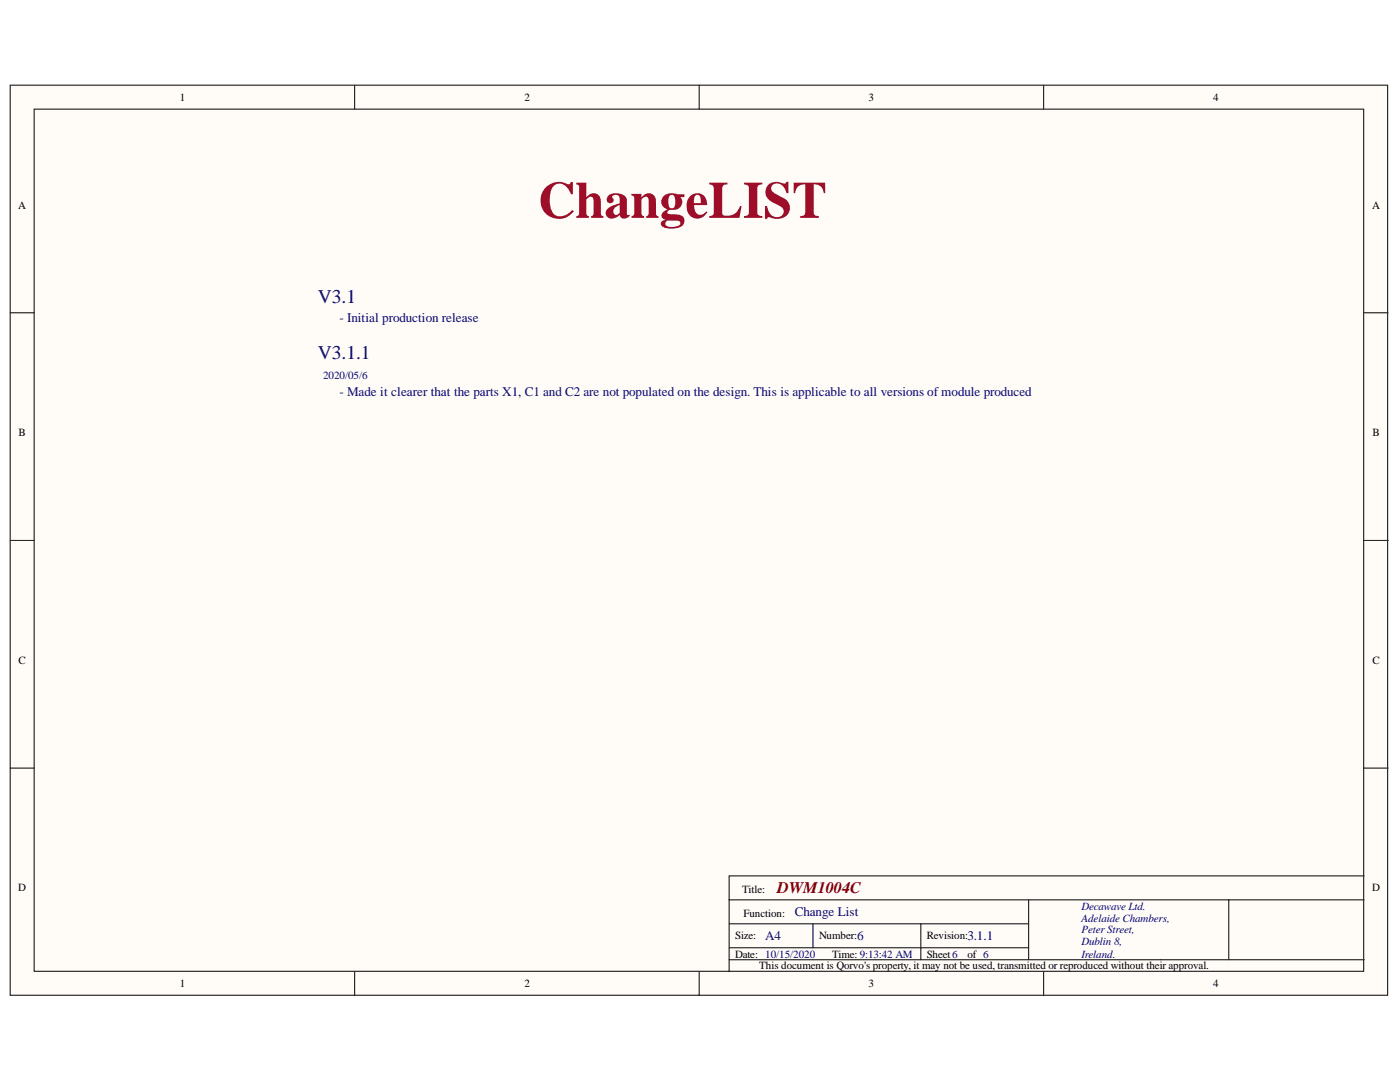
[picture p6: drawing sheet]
<svg xmlns="http://www.w3.org/2000/svg" width="279mm" height="216mm" viewBox="0 0 279 216" stroke-linecap="round" stroke-linejoin="round" font-family="sans-serif">
<defs><g id="words">
<text font-size="10.4" fill="#9e0e29" x="107.4" y="43.5">ChangeLIST</text>
<g font-size="3.9" fill="#000080">
<text x="63.5" y="60.4">V3.1</text>
<text x="63.5" y="71.6">V3.1.1</text>
</g>
<text font-size="3.2" fill="#800000" x="155.1" y="178.1">DWM1004C</text>
<g font-size="2.6" fill="#000080">
<text x="67.8" y="64.3">- Initial production release</text>
<text x="67.8" y="79.1">- Made it clearer that the parts X1, C1 and C2 are not populated on the design. This is applicable to all versions of module produced</text>
<text x="158.6" y="182.8">Change List</text>
<text x="152.7" y="187.6">A4</text>
<text x="171.1" y="187.6">6</text>
<text x="193.1" y="187.6">3.1.1</text>
</g>
<g font-size="2.2">
<text x="35.9" y="20.1">1</text>
<text x="104.7" y="20.1">2</text>
<text x="173.4" y="20.1">3</text>
<text x="242.1" y="20.1">4</text>
<text x="3.6" y="41.6">A</text>
<text x="273.9" y="41.6">A</text>
<text x="3.7" y="87">B</text>
<text x="273.9" y="87">B</text>
<text x="3.7" y="132.5">C</text>
<text x="273.9" y="132.5">C</text>
<text x="3.6" y="177.9">D</text>
<text x="148.1" y="178.1">Title:</text>
<text x="273.9" y="177.9">D</text>
<text x="148.4" y="183">Function:</text>
<text x="146.7" y="187.4">Size:</text>
<text x="146.7" y="191.1">Date: 10/15/2020</text>
<text x="163.5" y="187.4">Number:</text>
<text x="166.1" y="191.1">Time: 9:13:42 AM</text>
<text x="184.9" y="187.4">Revision:</text>
<text x="184.9" y="191.1">Sheet6</text>
<text x="193.1" y="191.1">of 6</text>
<text x="35.9" y="197">1</text>
<text x="104.7" y="197">2</text>
<text x="151.5" y="193.4">This document is Qorvo's property, it may not be used, transmitted or reproduced without their approval.</text>
<text x="173.4" y="197">3</text>
<text x="242.1" y="197">4</text>
</g>
<g font-size="2.2" fill="#000080">
<text x="64.5" y="75.6">2020/05/6</text>
<text x="215.8" y="181.5">Decawave Ltd.</text>
<text x="215.8" y="183.9">Adelaide Chambers,</text>
<text x="215.8" y="186.2">Peter Street,</text>
<text x="215.8" y="188.6">Dublin 8,</text>
<text x="215.8" y="191.1">Ireland.</text>
</g>
</g></defs>
<g fill="#fffcf8" stroke="#000" stroke-width=".2">
<path d="M2 17h274.9v181.6h-274.9z"/>
<path d="M6.8 21.8h265.4v172h-265.4z"/>
</g>
<g fill="none" stroke="#000" stroke-width=".2">
<path d="M70.8 17v4.8M139.5 17v4.8M208.3 17v4.8M2 62.4h4.8M272.3 62.4h4.7M2 107.8h4.8M272.3 107.8h4.7M2 153.3h4.8M272.3 153.3h4.7M205.3 179.6v11.9M245.2 179.6h-99.7v14.3M272.3 179.6h-27.1v11.9"/>
<path d="M272.3 174.8h-126.8v4.8M70.8 193.9v4.8M139.5 193.9v4.8M145.5 184.3h59.8M145.5 191.5h126.8M145.5 189.1h59.8M162.3 184.3v4.8M183.8 184.3v7.2M208.3 193.9v4.8"/>
</g>
<use href="#words"/>
</svg>
